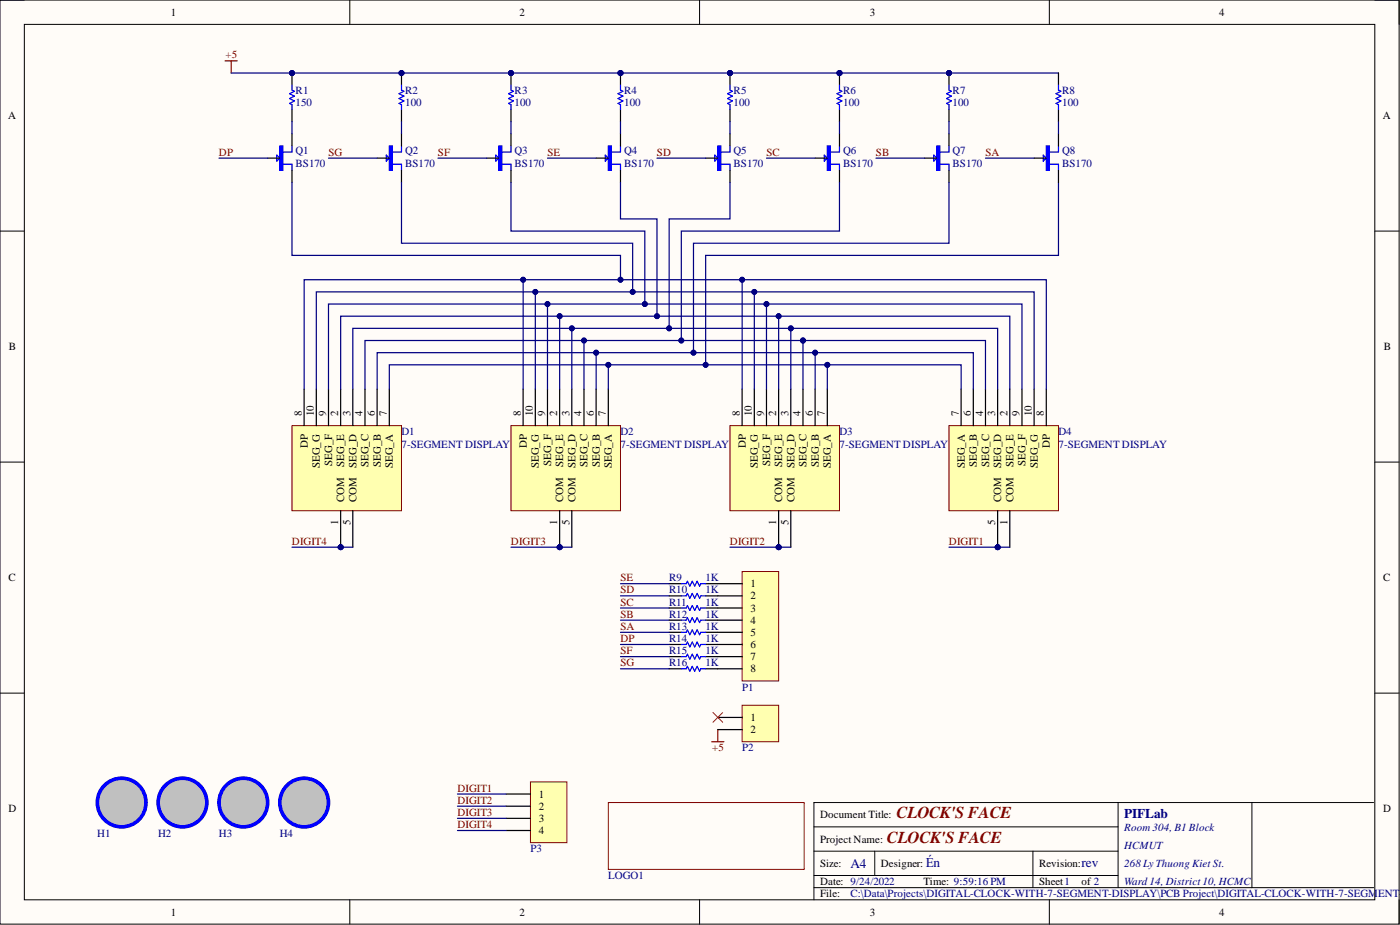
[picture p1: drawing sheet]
<svg xmlns="http://www.w3.org/2000/svg" width="292mm" height="193mm" viewBox="0 0 292 193" stroke-linecap="round" stroke-linejoin="round" font-family="sans-serif">
<defs><g id="words">
<g font-size="3.5" fill="#800000">
<text x="187.1" y="170.7">CLOCK'S FACE</text>
<text x="185.1" y="175.8">CLOCK'S FACE</text>
</g>
<g font-size="2.8" fill="#000080">
<text x="234.5" y="170.6">PIFLab</text>
<text x="177.4" y="181">A4</text>
<text x="193.2" y="180.8">Én</text>
<text x="225.7" y="180.8">rev</text>
</g>
<g font-size="2.3">
<text x="35.6" y="3.3">1</text>
<text x="108.4" y="3.3">2</text>
<text x="181.5" y="3.3">3</text>
<text x="254.3" y="3.3">4</text>
<text x="1.7" y="24.9">A</text>
<text x="288.5" y="24.9">A</text>
<text x="1.9" y="73.1">B</text>
<text x="288.7" y="73.1">B</text>
<text x="63" y="86.8" transform="rotate(-90 63 86.8)">8</text>
<text x="65.5" y="86.8" transform="rotate(-90 65.5 86.8)">10</text>
<text x="68" y="86.8" transform="rotate(-90 68 86.8)">9</text>
<text x="70.6" y="86.8" transform="rotate(-90 70.6 86.8)">2</text>
<text x="73.1" y="86.8" transform="rotate(-90 73.1 86.8)">3</text>
<text x="75.6" y="86.8" transform="rotate(-90 75.6 86.8)">4</text>
<text x="78.2" y="86.8" transform="rotate(-90 78.2 86.8)">6</text>
<text x="80.7" y="86.8" transform="rotate(-90 80.7 86.8)">7</text>
<text x="108.6" y="86.8" transform="rotate(-90 108.6 86.8)">8</text>
<text x="111.2" y="86.8" transform="rotate(-90 111.2 86.8)">10</text>
<text x="113.7" y="86.8" transform="rotate(-90 113.7 86.8)">9</text>
<text x="116.3" y="86.8" transform="rotate(-90 116.3 86.8)">2</text>
<text x="118.8" y="86.8" transform="rotate(-90 118.8 86.8)">3</text>
<text x="121.3" y="86.8" transform="rotate(-90 121.3 86.8)">4</text>
<text x="123.9" y="86.8" transform="rotate(-90 123.9 86.8)">6</text>
<text x="126.4" y="86.8" transform="rotate(-90 126.4 86.8)">7</text>
<text x="154.3" y="86.8" transform="rotate(-90 154.3 86.8)">8</text>
<text x="156.9" y="86.8" transform="rotate(-90 156.9 86.8)">10</text>
<text x="159.4" y="86.8" transform="rotate(-90 159.4 86.8)">9</text>
<text x="162" y="86.8" transform="rotate(-90 162 86.8)">2</text>
<text x="164.5" y="86.8" transform="rotate(-90 164.5 86.8)">3</text>
<text x="167" y="86.8" transform="rotate(-90 167 86.8)">4</text>
<text x="169.6" y="86.8" transform="rotate(-90 169.6 86.8)">6</text>
<text x="172.1" y="86.8" transform="rotate(-90 172.1 86.8)">7</text>
<text x="200" y="86.8" transform="rotate(-90 200 86.8)">7</text>
<text x="202.6" y="86.8" transform="rotate(-90 202.6 86.8)">6</text>
<text x="205.1" y="86.8" transform="rotate(-90 205.1 86.8)">4</text>
<text x="207.6" y="86.8" transform="rotate(-90 207.6 86.8)">3</text>
<text x="210.2" y="86.8" transform="rotate(-90 210.2 86.8)">2</text>
<text x="212.7" y="86.8" transform="rotate(-90 212.7 86.8)">9</text>
<text x="215.3" y="86.8" transform="rotate(-90 215.3 86.8)">10</text>
<text x="217.8" y="86.8" transform="rotate(-90 217.8 86.8)">8</text>
<text x="64.2" y="93.4" transform="rotate(-90 64.2 93.4)">DP</text>
<text x="109.9" y="93.4" transform="rotate(-90 109.9 93.4)">DP</text>
<text x="155.6" y="93.4" transform="rotate(-90 155.6 93.4)">DP</text>
<text x="219.1" y="93.4" transform="rotate(-90 219.1 93.4)">DP</text>
<text x="66.8" y="97.7" transform="rotate(-90 66.8 97.7)">SEG_G</text>
<text x="69.3" y="97.2" transform="rotate(-90 69.3 97.2)">SEG_F</text>
<text x="71.8" y="97.4" transform="rotate(-90 71.8 97.4)">SEG_E</text>
<text x="74.4" y="97.6" transform="rotate(-90 74.4 97.6)">SEG_D</text>
<text x="76.9" y="97.5" transform="rotate(-90 76.9 97.5)">SEG_C</text>
<text x="79.5" y="97.4" transform="rotate(-90 79.5 97.4)">SEG_B</text>
<text x="82" y="97.7" transform="rotate(-90 82 97.7)">SEG_A</text>
<text x="112.5" y="97.7" transform="rotate(-90 112.5 97.7)">SEG_G</text>
<text x="115" y="97.2" transform="rotate(-90 115 97.2)">SEG_F</text>
<text x="117.5" y="97.4" transform="rotate(-90 117.5 97.4)">SEG_E</text>
<text x="120.1" y="97.6" transform="rotate(-90 120.1 97.6)">SEG_D</text>
<text x="122.6" y="97.5" transform="rotate(-90 122.6 97.5)">SEG_C</text>
<text x="125.1" y="97.4" transform="rotate(-90 125.1 97.4)">SEG_B</text>
<text x="127.7" y="97.7" transform="rotate(-90 127.7 97.7)">SEG_A</text>
<text x="158.1" y="97.7" transform="rotate(-90 158.1 97.7)">SEG_G</text>
<text x="160.7" y="97.2" transform="rotate(-90 160.7 97.2)">SEG_F</text>
<text x="163.2" y="97.4" transform="rotate(-90 163.2 97.4)">SEG_E</text>
<text x="165.8" y="97.6" transform="rotate(-90 165.8 97.6)">SEG_D</text>
<text x="168.3" y="97.5" transform="rotate(-90 168.3 97.5)">SEG_C</text>
<text x="170.8" y="97.4" transform="rotate(-90 170.8 97.4)">SEG_B</text>
<text x="173.4" y="97.7" transform="rotate(-90 173.4 97.7)">SEG_A</text>
<text x="201.3" y="97.7" transform="rotate(-90 201.3 97.7)">SEG_A</text>
<text x="203.8" y="97.4" transform="rotate(-90 203.8 97.4)">SEG_B</text>
<text x="206.4" y="97.5" transform="rotate(-90 206.4 97.5)">SEG_C</text>
<text x="208.9" y="97.6" transform="rotate(-90 208.9 97.6)">SEG_D</text>
<text x="211.5" y="97.4" transform="rotate(-90 211.5 97.4)">SEG_E</text>
<text x="214" y="97.2" transform="rotate(-90 214 97.2)">SEG_F</text>
<text x="216.5" y="97.7" transform="rotate(-90 216.5 97.7)">SEG_G</text>
<text x="71.8" y="104.8" transform="rotate(-90 71.8 104.8)">COM</text>
<text x="74.4" y="104.8" transform="rotate(-90 74.4 104.8)">COM</text>
<text x="117.5" y="104.8" transform="rotate(-90 117.5 104.8)">COM</text>
<text x="120.1" y="104.8" transform="rotate(-90 120.1 104.8)">COM</text>
<text x="163.2" y="104.8" transform="rotate(-90 163.2 104.8)">COM</text>
<text x="165.8" y="104.8" transform="rotate(-90 165.8 104.8)">COM</text>
<text x="208.9" y="104.8" transform="rotate(-90 208.9 104.8)">COM</text>
<text x="211.5" y="104.8" transform="rotate(-90 211.5 104.8)">COM</text>
<text x="70.6" y="109.4" transform="rotate(-90 70.6 109.4)">1</text>
<text x="73.1" y="109.6" transform="rotate(-90 73.1 109.6)">5</text>
<text x="116.3" y="109.4" transform="rotate(-90 116.3 109.4)">1</text>
<text x="118.8" y="109.6" transform="rotate(-90 118.8 109.6)">5</text>
<text x="162" y="109.4" transform="rotate(-90 162 109.4)">1</text>
<text x="164.5" y="109.6" transform="rotate(-90 164.5 109.6)">5</text>
<text x="207.6" y="109.6" transform="rotate(-90 207.6 109.6)">5</text>
<text x="210.2" y="109.4" transform="rotate(-90 210.2 109.4)">1</text>
<text x="1.8" y="121.3">C</text>
<text x="156.6" y="122.5">1</text>
<text x="156.6" y="125.1">2</text>
<text x="288.6" y="121.3">C</text>
<text x="156.6" y="127.6">3</text>
<text x="156.6" y="130.1">4</text>
<text x="156.6" y="132.7">5</text>
<text x="156.6" y="135.2">6</text>
<text x="156.6" y="137.7">7</text>
<text x="156.6" y="140.3">8</text>
<text x="156.6" y="150.4">1</text>
<text x="156.6" y="153">2</text>
<text x="112.5" y="166.4">1</text>
<text x="1.8" y="169.5">D</text>
<text x="112.5" y="168.9">2</text>
<text x="112.5" y="171.5">3</text>
<text x="171.1" y="170.7">Document Title:</text>
<text x="288.6" y="169.5">D</text>
<text x="112.5" y="174">4</text>
<text x="171.1" y="175.8">Project Name:</text>
<text x="171.1" y="180.9">Size:</text>
<text x="171.1" y="184.7">Date: 9/24/2022</text>
<text x="183.8" y="180.9">Designer:</text>
<text x="192.7" y="184.7">Time: 9:59:16 PM</text>
<text x="216.8" y="180.9">Revision:</text>
<text x="216.8" y="184.7">Sheet1</text>
<text x="225.7" y="184.7">of 2</text>
<text x="35.6" y="191">1</text>
<text x="108.4" y="191">2</text>
<text x="171.1" y="187.2">File:</text>
<text x="181.5" y="191">3</text>
<text x="254.3" y="191">4</text>
</g>
<g font-size="2.3" fill="#800000">
<text x="47" y="12.2">+5</text>
<text x="45.7" y="32.5">DP</text>
<text x="68.5" y="32.5">SG</text>
<text x="91.4" y="32.5">SF</text>
<text x="114.2" y="32.5">SE</text>
<text x="137.1" y="32.5">SD</text>
<text x="159.9" y="32.5">SC</text>
<text x="182.8" y="32.5">SB</text>
<text x="205.6" y="32.5">SA</text>
<text x="60.9" y="113.6">DIGIT4</text>
<text x="106.6" y="113.6">DIGIT3</text>
<text x="152.3" y="113.6">DIGIT2</text>
<text x="198" y="113.6">DIGIT1</text>
<text x="129.5" y="123.8">SD</text>
<text x="129.5" y="121.3">SE</text>
<text x="129.5" y="131.4">SA</text>
<text x="129.5" y="128.9">SB</text>
<text x="129.5" y="126.3">SC</text>
<text x="129.5" y="136.5">SF</text>
<text x="129.5" y="133.9">DP</text>
<text x="129.5" y="139">SG</text>
<text x="148.6" y="156.8">+5</text>
<text x="95.4" y="165.1">DIGIT1</text>
<text x="95.4" y="167.7">DIGIT2</text>
<text x="95.4" y="170.2">DIGIT3</text>
<text x="95.4" y="172.7">DIGIT4</text>
</g>
<g font-size="2.3" fill="#000080">
<text x="61.7" y="22.1">150</text>
<text x="61.7" y="19.5">R1</text>
<text x="84.5" y="22.1">100</text>
<text x="84.5" y="19.5">R2</text>
<text x="107.4" y="22.1">100</text>
<text x="107.4" y="19.5">R3</text>
<text x="130.2" y="22.1">100</text>
<text x="130.2" y="19.5">R4</text>
<text x="153.1" y="22.1">100</text>
<text x="153.1" y="19.5">R5</text>
<text x="175.9" y="22.1">100</text>
<text x="175.9" y="19.5">R6</text>
<text x="198.8" y="22.1">100</text>
<text x="198.8" y="19.5">R7</text>
<text x="221.6" y="22.1">100</text>
<text x="221.6" y="19.5">R8</text>
<text x="61.7" y="32.2">Q1</text>
<text x="61.7" y="34.8">BS170</text>
<text x="84.5" y="32.2">Q2</text>
<text x="84.5" y="34.8">BS170</text>
<text x="107.4" y="32.2">Q3</text>
<text x="107.4" y="34.8">BS170</text>
<text x="130.2" y="32.2">Q4</text>
<text x="130.2" y="34.8">BS170</text>
<text x="153.1" y="32.2">Q5</text>
<text x="153.1" y="34.8">BS170</text>
<text x="175.9" y="32.2">Q6</text>
<text x="175.9" y="34.8">BS170</text>
<text x="198.8" y="32.2">Q7</text>
<text x="198.8" y="34.8">BS170</text>
<text x="221.6" y="32.2">Q8</text>
<text x="221.6" y="34.8">BS170</text>
<text x="83.8" y="90.8">D1</text>
<text x="83.8" y="93.4">7-SEGMENT DISPLAY</text>
<text x="129.5" y="90.8">D2</text>
<text x="129.5" y="93.4">7-SEGMENT DISPLAY</text>
<text x="175.2" y="90.8">D3</text>
<text x="175.2" y="93.4">7-SEGMENT DISPLAY</text>
<text x="220.8" y="90.8">D4</text>
<text x="220.8" y="93.4">7-SEGMENT DISPLAY</text>
<text x="139.6" y="121.3">R9</text>
<text x="139.6" y="123.8">R10</text>
<text x="147.2" y="121.3">1K</text>
<text x="147.2" y="123.8">1K</text>
<text x="139.6" y="126.3">R11</text>
<text x="139.6" y="128.9">R12</text>
<text x="139.6" y="131.4">R13</text>
<text x="147.2" y="126.3">1K</text>
<text x="147.2" y="128.9">1K</text>
<text x="147.2" y="131.4">1K</text>
<text x="139.6" y="133.9">R14</text>
<text x="139.6" y="136.5">R15</text>
<text x="147.2" y="133.9">1K</text>
<text x="147.2" y="136.5">1K</text>
<text x="139.6" y="139">R16</text>
<text x="147.2" y="139">1K</text>
<text x="154.8" y="144.1">P1</text>
<text x="154.8" y="156.8">P2</text>
<text x="234.5" y="173.3">Room 304, B1 Block</text>
<text x="20.3" y="174.5">H1</text>
<text x="33" y="174.5">H2</text>
<text x="45.7" y="174.5">H3</text>
<text x="58.4" y="174.5">H4</text>
<text x="110.7" y="177.8">P3</text>
<text x="234.5" y="177.1">HCMUT</text>
<text x="126.9" y="183.4">LOGO1</text>
<text x="234.5" y="180.9">268 LyThuong Kiet St.</text>
<text x="234.5" y="184.7">Ward 14, District 10, HCMC</text>
<text x="177.4" y="187.2">C:\Data\Projects\DIGITAL-CLOCK-WITH-7-SEGMENT-DISPLAY\PCB Project\DIGITAL-CLOCK-WITH-7-SEGMENT-D</text>
</g>
</g></defs>
<path d="M0 0h291.9v192.8h-291.9z" fill-rule="evenodd" fill="#fffcf8"/>
<path d="M0 0h291.9v192.8h-291.9z" fill="none" stroke="#000" stroke-width=".21"/>
<path d="M5.1 5.1h281.7v182.6h-281.7z" fill-rule="evenodd" fill="#fffcf8"/>
<g fill="none" stroke="#000" stroke-width=".21">
<path d="M0 0h5.1M5.1 5.1h281.7v182.6h-281.7zM73 0v5.1M146 0v5.1M218.9 0v5.1M286.8 0h5.1v5.1M0 48.2h5.1M286.8 48.2h5.1M0 96.4h5.1M286.8 96.4h5.1M0 144.6h5.1M286.8 144.6h5.1"/>
<path d="M169.8 177.6h63.5M169.8 172.5h63.5M182.5 177.6v5M215.5 177.6v7.6M233.3 167.4v17.8M261.2 167.4v17.8M286.6 167.4h-116.8v20.3M73 187.7v5.1M146 187.7v5.1M169.8 185.2h116.8M169.8 182.6h63.5M218.9 187.7v5.1"/>
<path d="M291.9 187.7v5.1"/>
</g>
<circle cx="60.9" cy="15.2" r=".51" fill="#000080"/>
<circle cx="60.9" cy="15.2" r=".51" fill="none" stroke="#000080" stroke-width=".21"/>
<path d="M60.9 15.2v2.6" fill="none" stroke="#000" stroke-width=".25"/>
<circle cx="60.9" cy="15.2" r=".51" fill="#000080"/>
<circle cx="60.9" cy="15.2" r=".51" fill="none" stroke="#000080" stroke-width=".21"/>
<path d="M60.9 22.8v2.6" fill="none" stroke="#000" stroke-width=".25"/>
<path d="M60.9 17.8v1l.5 .2-1 .5 1 .6-1 .5 1 .5-1 .5 .5 .2v1" fill="none" stroke="#00f" stroke-width=".25"/>
<path d="M47 12.7h2.5M48.2 12.7v2.5" fill="none" stroke="#800000" stroke-width=".25"/>
<circle cx="71.1" cy="114.2" r=".51" fill="#000080"/>
<circle cx="71.1" cy="114.2" r=".51" fill="none" stroke="#000080" stroke-width=".21"/>
<path d="M60.9 88.8h22.9v17.7h-22.9z" fill-rule="evenodd" fill="#ffffb0"/>
<path d="M60.9 88.8h22.9v17.7h-22.9z" fill="none" stroke="#800000" stroke-width=".21"/>
<path d="M71.1 106.5v7.7" fill="none" stroke="#000" stroke-width=".25"/>
<circle cx="71.1" cy="114.2" r=".51" fill="#000080"/>
<circle cx="71.1" cy="114.2" r=".51" fill="none" stroke="#000080" stroke-width=".21"/>
<path d="M63.5 81.2v7.6M66 81.2v7.6M68.5 81.2v7.6M71.1 81.2v7.6M73.6 81.2v7.6M76.2 81.2v7.6M78.7 81.2v7.6M81.2 81.2v7.6M73.6 106.5v7.7" fill="none" stroke="#000" stroke-width=".25"/>
<circle cx="116.8" cy="114.2" r=".51" fill="#000080"/>
<circle cx="116.8" cy="114.2" r=".51" fill="none" stroke="#000080" stroke-width=".21"/>
<path d="M106.6 88.8h22.9v17.7h-22.9z" fill-rule="evenodd" fill="#ffffb0"/>
<path d="M106.6 88.8h22.9v17.7h-22.9z" fill="none" stroke="#800000" stroke-width=".21"/>
<path d="M116.8 106.5v7.7" fill="none" stroke="#000" stroke-width=".25"/>
<circle cx="116.8" cy="114.2" r=".51" fill="#000080"/>
<circle cx="116.8" cy="114.2" r=".51" fill="none" stroke="#000080" stroke-width=".21"/>
<path d="M109.2 81.2v7.6M111.7 81.2v7.6M114.2 81.2v7.6M116.8 81.2v7.6M119.3 81.2v7.6M121.8 81.2v7.6M124.4 81.2v7.6M126.9 81.2v7.6M119.3 106.5v7.7" fill="none" stroke="#000" stroke-width=".25"/>
<circle cx="162.5" cy="114.2" r=".51" fill="#000080"/>
<circle cx="162.5" cy="114.2" r=".51" fill="none" stroke="#000080" stroke-width=".21"/>
<path d="M152.3 88.8h22.9v17.7h-22.9z" fill-rule="evenodd" fill="#ffffb0"/>
<path d="M152.3 88.8h22.9v17.7h-22.9z" fill="none" stroke="#800000" stroke-width=".21"/>
<path d="M162.5 106.5v7.7" fill="none" stroke="#000" stroke-width=".25"/>
<circle cx="162.5" cy="114.2" r=".51" fill="#000080"/>
<circle cx="162.5" cy="114.2" r=".51" fill="none" stroke="#000080" stroke-width=".21"/>
<path d="M154.8 81.2v7.6M157.4 81.2v7.6M159.9 81.2v7.6M162.5 81.2v7.6M165 81.2v7.6M167.5 81.2v7.6M170.1 81.2v7.6M172.6 81.2v7.6M165 106.5v7.7" fill="none" stroke="#000" stroke-width=".25"/>
<circle cx="208.2" cy="114.2" r=".51" fill="#000080"/>
<circle cx="208.2" cy="114.2" r=".51" fill="none" stroke="#000080" stroke-width=".21"/>
<path d="M198 88.8h22.8v17.7h-22.8z" fill-rule="evenodd" fill="#ffffb0"/>
<path d="M198 88.8h22.8v17.7h-22.8z" fill="none" stroke="#800000" stroke-width=".21"/>
<path d="M205.6 81.2v7.6M208.2 81.2v7.6M210.7 81.2v7.6M208.2 106.5v7.7M210.7 106.5v7.7" fill="none" stroke="#000" stroke-width=".25"/>
<circle cx="208.2" cy="114.2" r=".51" fill="#000080"/>
<circle cx="208.2" cy="114.2" r=".51" fill="none" stroke="#000080" stroke-width=".21"/>
<path d="M200.5 81.2v7.6M203.1 81.2v7.6M213.2 81.2v7.6M215.8 81.2v7.6M218.3 81.2v7.6M139.6 121.8h2.6M147.2 121.8h2.6" fill="none" stroke="#000" stroke-width=".25"/>
<path d="M142.2 121.8h1l.2-.5 .5 1 .5-1 .5 1 .6-1 .5 1 .2-.5h1" fill="none" stroke="#00f" stroke-width=".25"/>
<path d="M148.5 154.7h2.5M149.8 152.2v2.5" fill="none" stroke="#800000" stroke-width=".25"/>
<path d="M154.8 119.2h7.7v22.9h-7.7z" fill-rule="evenodd" fill="#ffffb0"/>
<path d="M154.8 119.2h7.7v22.9h-7.7z" fill="none" stroke="#800000" stroke-width=".21"/>
<path d="M149.8 121.8h5M149.8 124.3h5M149.8 126.8h5M149.8 129.4h5M149.8 131.9h5M149.8 134.4h5M149.8 137h5M149.8 139.5h5" fill="none" stroke="#000" stroke-width=".25"/>
<path d="M154.8 147.1h7.7v7.6h-7.7z" fill-rule="evenodd" fill="#ffffb0"/>
<path d="M154.8 147.1h7.7v7.6h-7.7z" fill="none" stroke="#800000" stroke-width=".21"/>
<path d="M149.8 149.7h5M149.8 152.2h5" fill="none" stroke="#000" stroke-width=".25"/>
<path d="M148.8 148.7l2 2M150.8 148.7l-2 2" fill="none" stroke="#f00" stroke-width=".21"/>
<circle cx="25.4" cy="167.4" r="5.1" fill="#c0c0c0"/>
<circle cx="25.4" cy="167.4" r="5.1" fill="none" stroke="#00f" stroke-width=".76"/>
<circle cx="38.1" cy="167.4" r="5.1" fill="#c0c0c0"/>
<circle cx="38.1" cy="167.4" r="5.1" fill="none" stroke="#00f" stroke-width=".76"/>
<circle cx="50.8" cy="167.4" r="5.1" fill="#c0c0c0"/>
<circle cx="50.8" cy="167.4" r="5.1" fill="none" stroke="#00f" stroke-width=".76"/>
<circle cx="63.5" cy="167.4" r="5.1" fill="#c0c0c0"/>
<circle cx="63.5" cy="167.4" r="5.1" fill="none" stroke="#00f" stroke-width=".76"/>
<path d="M110.7 163.1h7.6v12.7h-7.6z" fill-rule="evenodd" fill="#ffffb0"/>
<path d="M110.7 163.1h7.6v12.7h-7.6zM126.9 167.4h40.9v14h-40.9z" fill="none" stroke="#800000" stroke-width=".21"/>
<g fill="none" stroke="#000" stroke-width=".25">
<path d="M139.6 124.3h2.6M139.6 126.8h2.6M139.6 129.4h2.6M139.6 131.9h2.6M139.6 134.4h2.6M139.6 137h2.6M139.6 139.5h2.6M147.2 124.3h2.6M147.2 126.8h2.6M147.2 129.4h2.6M147.2 131.9h2.6M147.2 134.4h2.6"/>
<path d="M147.2 137h2.6M147.2 139.5h2.6M105.6 165.6h5.1M105.6 168.2h5.1M105.6 170.7h5.1M105.6 173.3h5.1"/>
</g>
<path d="M142.2 124.3h1l.2-.5 .5 1 .5-1 .5 1 .6-1 .5 1 .2-.5h1M142.2 126.8h1l.2-.5 .5 1 .5-1 .5 1 .6-1 .5 1 .2-.5h1M142.2 129.4h1l.2-.5 .5 1 .5-1 .5 1 .6-1 .5 1 .2-.5h1M142.2 131.9h1l.2-.5 .5 1 .5-1 .5 1 .6-1 .5 1 .2-.5h1M142.2 134.4h1l.2-.5 .5 1.1 .5-1.1 .5 1.1 .6-1.1 .5 1.1 .2-.6h1M142.2 137h1l.2-.5 .5 1 .5-1 .5 1 .6-1 .5 1 .2-.5h1M142.2 139.5h1l.2-.5 .5 1 .5-1 .5 1 .6-1 .5 1 .2-.5h1" fill="none" stroke="#00f" stroke-width=".25"/>
<path d="M58.4 30.5h.6v5h-.6z" fill-rule="evenodd" fill="#00f"/>
<path d="M57.7 32.4l.7 .6-.7 .6zM58.4 30.5h.6v5h-.6zM59 34.3h1.9v1.2M60.9 30.5v1.2h-1.9" fill="none" stroke="#00f" stroke-width=".25"/>
<path d="M55.8 33h2.6M60.9 27.9v2.6M60.9 35.5v2.6" fill="none" stroke="#000" stroke-width=".25"/>
<circle cx="83.8" cy="15.2" r=".51" fill="#000080"/>
<circle cx="83.8" cy="15.2" r=".51" fill="none" stroke="#000080" stroke-width=".21"/>
<path d="M83.8 15.2v2.6" fill="none" stroke="#000" stroke-width=".25"/>
<circle cx="83.8" cy="15.2" r=".51" fill="#000080"/>
<circle cx="83.8" cy="15.2" r=".51" fill="none" stroke="#000080" stroke-width=".21"/>
<path d="M83.8 22.8v2.6" fill="none" stroke="#000" stroke-width=".25"/>
<path d="M83.8 17.8v1l.5 .2-1 .5 1 .6-1 .5 1 .5-1 .5 .5 .2v1" fill="none" stroke="#00f" stroke-width=".25"/>
<path d="M81.2 30.5h.7v5h-.7z" fill-rule="evenodd" fill="#00f"/>
<path d="M80.6 32.4l.6 .6-.6 .6zM81.2 30.5h.7v5h-.7zM81.9 34.3h1.9v1.2M83.8 30.5v1.2h-1.9" fill="none" stroke="#00f" stroke-width=".25"/>
<path d="M78.7 33h2.5M83.8 27.9v2.6M83.8 35.5v2.6" fill="none" stroke="#000" stroke-width=".25"/>
<circle cx="106.6" cy="15.2" r=".51" fill="#000080"/>
<circle cx="106.6" cy="15.2" r=".51" fill="none" stroke="#000080" stroke-width=".21"/>
<path d="M106.6 15.2v2.6" fill="none" stroke="#000" stroke-width=".25"/>
<circle cx="106.6" cy="15.2" r=".51" fill="#000080"/>
<circle cx="106.6" cy="15.2" r=".51" fill="none" stroke="#000080" stroke-width=".21"/>
<path d="M106.6 22.8v2.6" fill="none" stroke="#000" stroke-width=".25"/>
<path d="M106.6 17.8v1l.5 .2-1 .5 1 .6-1 .5 1 .5-1 .5 .5 .2v1" fill="none" stroke="#00f" stroke-width=".25"/>
<path d="M104.1 30.5h.6v5h-.6z" fill-rule="evenodd" fill="#00f"/>
<path d="M103.4 32.4l.7 .6-.7 .6zM104.1 30.5h.6v5h-.6zM104.7 34.3h1.9v1.2M106.6 30.5v1.2h-1.9" fill="none" stroke="#00f" stroke-width=".25"/>
<path d="M101.5 33h2.6M106.6 27.9v2.6M106.6 35.5v2.6" fill="none" stroke="#000" stroke-width=".25"/>
<circle cx="129.5" cy="15.2" r=".51" fill="#000080"/>
<circle cx="129.5" cy="15.2" r=".51" fill="none" stroke="#000080" stroke-width=".21"/>
<path d="M129.5 15.2v2.6" fill="none" stroke="#000" stroke-width=".25"/>
<circle cx="129.5" cy="15.2" r=".51" fill="#000080"/>
<circle cx="129.5" cy="15.2" r=".51" fill="none" stroke="#000080" stroke-width=".21"/>
<path d="M129.5 22.8v2.6" fill="none" stroke="#000" stroke-width=".25"/>
<path d="M129.5 17.8v1l.5 .2-1 .5 1 .6-1 .5 1 .5-1 .5 .5 .2v1" fill="none" stroke="#00f" stroke-width=".25"/>
<path d="M126.9 30.5h.7v5h-.7z" fill-rule="evenodd" fill="#00f"/>
<path d="M126.3 32.4l.6 .6-.6 .6zM126.9 30.5h.7v5h-.7zM127.6 34.3h1.9v1.2M129.5 30.5v1.2h-1.9" fill="none" stroke="#00f" stroke-width=".25"/>
<path d="M124.4 33h2.5M129.5 27.9v2.6M129.5 35.5v2.6" fill="none" stroke="#000" stroke-width=".25"/>
<circle cx="152.3" cy="15.2" r=".51" fill="#000080"/>
<circle cx="152.3" cy="15.2" r=".51" fill="none" stroke="#000080" stroke-width=".21"/>
<path d="M152.3 15.2v2.6" fill="none" stroke="#000" stroke-width=".25"/>
<circle cx="152.3" cy="15.2" r=".51" fill="#000080"/>
<circle cx="152.3" cy="15.2" r=".51" fill="none" stroke="#000080" stroke-width=".21"/>
<path d="M152.3 22.8v2.6" fill="none" stroke="#000" stroke-width=".25"/>
<path d="M152.3 17.8v1l.5 .2-1 .5 1 .6-1 .5 1 .5-1 .5 .5 .2v1" fill="none" stroke="#00f" stroke-width=".25"/>
<path d="M149.8 30.5h.6v5h-.6z" fill-rule="evenodd" fill="#00f"/>
<path d="M149.1 32.4l.7 .6-.7 .6zM149.8 30.5h.6v5h-.6zM150.4 34.3h1.9v1.2M152.3 30.5v1.2h-1.9" fill="none" stroke="#00f" stroke-width=".25"/>
<path d="M147.2 33h2.6M152.3 27.9v2.6M152.3 35.5v2.6" fill="none" stroke="#000" stroke-width=".25"/>
<circle cx="175.2" cy="15.2" r=".51" fill="#000080"/>
<circle cx="175.2" cy="15.2" r=".51" fill="none" stroke="#000080" stroke-width=".21"/>
<path d="M175.2 15.2v2.6" fill="none" stroke="#000" stroke-width=".25"/>
<circle cx="175.2" cy="15.2" r=".51" fill="#000080"/>
<circle cx="175.2" cy="15.2" r=".51" fill="none" stroke="#000080" stroke-width=".21"/>
<path d="M175.2 22.8v2.6" fill="none" stroke="#000" stroke-width=".25"/>
<path d="M175.2 17.8v1l.5 .2-1.1 .5 1.1 .6-1.1 .5 1.1 .5-1.1 .5 .6 .2v1" fill="none" stroke="#00f" stroke-width=".25"/>
<path d="M172.6 30.5h.6v5h-.6z" fill-rule="evenodd" fill="#00f"/>
<path d="M172 32.4l.6 .6-.6 .6zM172.6 30.5h.6v5h-.6zM173.2 34.3h2v1.2M175.2 30.5v1.2h-2" fill="none" stroke="#00f" stroke-width=".25"/>
<path d="M170.1 33h2.5M175.2 27.9v2.6M175.2 35.5v2.6" fill="none" stroke="#000" stroke-width=".25"/>
<circle cx="198" cy="15.2" r=".51" fill="#000080"/>
<circle cx="198" cy="15.2" r=".51" fill="none" stroke="#000080" stroke-width=".21"/>
<path d="M198 15.2v2.6" fill="none" stroke="#000" stroke-width=".25"/>
<circle cx="198" cy="15.2" r=".51" fill="#000080"/>
<circle cx="198" cy="15.2" r=".51" fill="none" stroke="#000080" stroke-width=".21"/>
<path d="M198 22.8v2.6" fill="none" stroke="#000" stroke-width=".25"/>
<path d="M198 17.8v1l.5 .2-1 .5 1 .6-1 .5 1 .5-1 .5 .5 .2v1" fill="none" stroke="#00f" stroke-width=".25"/>
<path d="M195.5 30.5h.6v5h-.6z" fill-rule="evenodd" fill="#00f"/>
<path d="M194.8 32.4l.7 .6-.7 .6zM195.5 30.5h.6v5h-.6zM196.1 34.3h1.9v1.2M198 30.5v1.2h-1.9" fill="none" stroke="#00f" stroke-width=".25"/>
<path d="M192.9 33h2.6M198 27.9v2.6M198 35.5v2.6" fill="none" stroke="#000" stroke-width=".25"/>
<path d="M126.9 76.1v5.1" fill="none" stroke="#000080" stroke-width=".25"/>
<circle cx="126.9" cy="76.1" r=".51" fill="#000080"/>
<circle cx="126.9" cy="76.1" r=".51" fill="none" stroke="#000080" stroke-width=".21"/>
<path d="M172.6 76.1v5.1" fill="none" stroke="#000080" stroke-width=".25"/>
<circle cx="172.6" cy="76.1" r=".51" fill="#000080"/>
<circle cx="172.6" cy="76.1" r=".51" fill="none" stroke="#000080" stroke-width=".21"/>
<path d="M170.1 73.6v7.6" fill="none" stroke="#000080" stroke-width=".25"/>
<circle cx="170.1" cy="73.6" r=".51" fill="#000080"/>
<circle cx="170.1" cy="73.6" r=".51" fill="none" stroke="#000080" stroke-width=".21"/>
<path d="M124.4 73.6v7.6" fill="none" stroke="#000080" stroke-width=".25"/>
<circle cx="124.4" cy="73.6" r=".51" fill="#000080"/>
<circle cx="124.4" cy="73.6" r=".51" fill="none" stroke="#000080" stroke-width=".21"/>
<path d="M167.5 71v10.2" fill="none" stroke="#000080" stroke-width=".25"/>
<circle cx="167.5" cy="71" r=".51" fill="#000080"/>
<circle cx="167.5" cy="71" r=".51" fill="none" stroke="#000080" stroke-width=".21"/>
<path d="M167.5 71h38.1v10.2" fill="none" stroke="#000080" stroke-width=".25"/>
<circle cx="167.5" cy="71" r=".51" fill="#000080"/>
<circle cx="167.5" cy="71" r=".51" fill="none" stroke="#000080" stroke-width=".21"/>
<path d="M165 68.5v12.7" fill="none" stroke="#000080" stroke-width=".25"/>
<circle cx="165" cy="68.5" r=".51" fill="#000080"/>
<circle cx="165" cy="68.5" r=".51" fill="none" stroke="#000080" stroke-width=".21"/>
<path d="M162.5 66v15.2" fill="none" stroke="#000080" stroke-width=".25"/>
<circle cx="162.5" cy="66" r=".51" fill="#000080"/>
<circle cx="162.5" cy="66" r=".51" fill="none" stroke="#000080" stroke-width=".21"/>
<path d="M116.8 66v15.2" fill="none" stroke="#000080" stroke-width=".25"/>
<circle cx="116.8" cy="66" r=".51" fill="#000080"/>
<circle cx="116.8" cy="66" r=".51" fill="none" stroke="#000080" stroke-width=".21"/>
<path d="M66 81.2v-20.3h149.8v20.3" fill="none" stroke="#000080" stroke-width=".25"/>
<circle cx="111.7" cy="60.9" r=".51" fill="#000080"/>
<circle cx="111.7" cy="60.9" r=".51" fill="none" stroke="#000080" stroke-width=".21"/>
<circle cx="132" cy="60.9" r=".51" fill="#000080"/>
<circle cx="132" cy="60.9" r=".51" fill="none" stroke="#000080" stroke-width=".21"/>
<circle cx="157.4" cy="60.9" r=".51" fill="#000080"/>
<circle cx="157.4" cy="60.9" r=".51" fill="none" stroke="#000080" stroke-width=".21"/>
<path d="M157.4 60.9v20.3" fill="none" stroke="#000080" stroke-width=".25"/>
<circle cx="157.4" cy="60.9" r=".51" fill="#000080"/>
<circle cx="157.4" cy="60.9" r=".51" fill="none" stroke="#000080" stroke-width=".21"/>
<path d="M154.8 58.4v22.8" fill="none" stroke="#000080" stroke-width=".25"/>
<circle cx="154.8" cy="58.4" r=".51" fill="#000080"/>
<circle cx="154.8" cy="58.4" r=".51" fill="none" stroke="#000080" stroke-width=".21"/>
<path d="M109.2 58.4v22.8" fill="none" stroke="#000080" stroke-width=".25"/>
<circle cx="109.2" cy="58.4" r=".51" fill="#000080"/>
<circle cx="109.2" cy="58.4" r=".51" fill="none" stroke="#000080" stroke-width=".21"/>
<path d="M111.7 60.9v20.3" fill="none" stroke="#000080" stroke-width=".25"/>
<circle cx="111.7" cy="60.9" r=".51" fill="#000080"/>
<circle cx="111.7" cy="60.9" r=".51" fill="none" stroke="#000080" stroke-width=".21"/>
<path d="M114.2 63.4v17.8" fill="none" stroke="#000080" stroke-width=".25"/>
<circle cx="114.2" cy="63.4" r=".51" fill="#000080"/>
<circle cx="114.2" cy="63.4" r=".51" fill="none" stroke="#000080" stroke-width=".21"/>
<path d="M119.3 68.5v12.7" fill="none" stroke="#000080" stroke-width=".25"/>
<circle cx="119.3" cy="68.5" r=".51" fill="#000080"/>
<circle cx="119.3" cy="68.5" r=".51" fill="none" stroke="#000080" stroke-width=".21"/>
<path d="M121.8 71v10.2" fill="none" stroke="#000080" stroke-width=".25"/>
<circle cx="121.8" cy="71" r=".51" fill="#000080"/>
<circle cx="121.8" cy="71" r=".51" fill="none" stroke="#000080" stroke-width=".21"/>
<path d="M159.9 81.2v-17.8h53.3v17.8" fill="none" stroke="#000080" stroke-width=".25"/>
<circle cx="159.9" cy="63.4" r=".51" fill="#000080"/>
<circle cx="159.9" cy="63.4" r=".51" fill="none" stroke="#000080" stroke-width=".21"/>
<path d="M220.8 38.1v15.2h-73.6v22.8" fill="none" stroke="#000080" stroke-width=".25"/>
<circle cx="147.2" cy="76.1" r=".51" fill="#000080"/>
<circle cx="147.2" cy="76.1" r=".51" fill="none" stroke="#000080" stroke-width=".21"/>
<path d="M198 38.1v12.6h-53.3v22.9" fill="none" stroke="#000080" stroke-width=".25"/>
<circle cx="144.7" cy="73.6" r=".51" fill="#000080"/>
<circle cx="144.7" cy="73.6" r=".51" fill="none" stroke="#000080" stroke-width=".21"/>
<path d="M175.2 38.1v10.1h-33v22.8" fill="none" stroke="#000080" stroke-width=".25"/>
<circle cx="142.2" cy="71" r=".51" fill="#000080"/>
<circle cx="142.2" cy="71" r=".51" fill="none" stroke="#000080" stroke-width=".21"/>
<path d="M152.3 38.1v7.6h-12.7v22.8" fill="none" stroke="#000080" stroke-width=".25"/>
<circle cx="139.6" cy="68.5" r=".51" fill="#000080"/>
<circle cx="139.6" cy="68.5" r=".51" fill="none" stroke="#000080" stroke-width=".21"/>
<path d="M106.6 38.1v10.1h27.9v15.2" fill="none" stroke="#000080" stroke-width=".25"/>
<circle cx="134.5" cy="63.4" r=".51" fill="#000080"/>
<circle cx="134.5" cy="63.4" r=".51" fill="none" stroke="#000080" stroke-width=".21"/>
<path d="M83.8 38.1v12.6h48.2v10.2" fill="none" stroke="#000080" stroke-width=".25"/>
<circle cx="132" cy="60.9" r=".51" fill="#000080"/>
<circle cx="132" cy="60.9" r=".51" fill="none" stroke="#000080" stroke-width=".21"/>
<path d="M159.9 33h10.2M182.8 33h10.1M205.6 33h10.2M167.5 71h-91.3v10.2" fill="none" stroke="#000080" stroke-width=".25"/>
<circle cx="121.8" cy="71" r=".51" fill="#000080"/>
<circle cx="121.8" cy="71" r=".51" fill="none" stroke="#000080" stroke-width=".21"/>
<circle cx="142.2" cy="71" r=".51" fill="#000080"/>
<circle cx="142.2" cy="71" r=".51" fill="none" stroke="#000080" stroke-width=".21"/>
<circle cx="167.5" cy="71" r=".51" fill="#000080"/>
<circle cx="167.5" cy="71" r=".51" fill="none" stroke="#000080" stroke-width=".21"/>
<path d="M45.7 33h10.1M68.5 33h10.2M91.4 33h10.1M114.2 33h10.2M137.1 33h10.1M152.3 114.2h10.2M95.4 165.6h10.2M95.4 168.2h10.2M95.4 170.7h10.2M95.4 173.3h10.2" fill="none" stroke="#000080" stroke-width=".25"/>
<circle cx="162.5" cy="114.2" r=".51" fill="#000080"/>
<circle cx="162.5" cy="114.2" r=".51" fill="none" stroke="#000080" stroke-width=".21"/>
<path d="M106.6 114.2h10.2" fill="none" stroke="#000080" stroke-width=".25"/>
<circle cx="116.8" cy="114.2" r=".51" fill="#000080"/>
<circle cx="116.8" cy="114.2" r=".51" fill="none" stroke="#000080" stroke-width=".21"/>
<path d="M60.9 114.2h10.2" fill="none" stroke="#000080" stroke-width=".25"/>
<circle cx="71.1" cy="114.2" r=".51" fill="#000080"/>
<circle cx="71.1" cy="114.2" r=".51" fill="none" stroke="#000080" stroke-width=".21"/>
<path d="M71.1 114.2h2.5" fill="none" stroke="#000080" stroke-width=".25"/>
<circle cx="71.1" cy="114.2" r=".51" fill="#000080"/>
<circle cx="71.1" cy="114.2" r=".51" fill="none" stroke="#000080" stroke-width=".21"/>
<path d="M116.8 114.2h2.5" fill="none" stroke="#000080" stroke-width=".25"/>
<circle cx="116.8" cy="114.2" r=".51" fill="#000080"/>
<circle cx="116.8" cy="114.2" r=".51" fill="none" stroke="#000080" stroke-width=".21"/>
<path d="M162.5 114.2h2.5" fill="none" stroke="#000080" stroke-width=".25"/>
<circle cx="162.5" cy="114.2" r=".51" fill="#000080"/>
<circle cx="162.5" cy="114.2" r=".51" fill="none" stroke="#000080" stroke-width=".21"/>
<path d="M208.2 114.2h2.5" fill="none" stroke="#000080" stroke-width=".25"/>
<circle cx="208.2" cy="114.2" r=".51" fill="#000080"/>
<circle cx="208.2" cy="114.2" r=".51" fill="none" stroke="#000080" stroke-width=".21"/>
<path d="M60.9 38.1v15.2h68.6v5.1" fill="none" stroke="#000080" stroke-width=".25"/>
<circle cx="129.5" cy="58.4" r=".51" fill="#000080"/>
<circle cx="129.5" cy="58.4" r=".51" fill="none" stroke="#000080" stroke-width=".21"/>
<path d="M129.5 38.1v7.6h7.6v20.3" fill="none" stroke="#000080" stroke-width=".25"/>
<circle cx="137.1" cy="66" r=".51" fill="#000080"/>
<circle cx="137.1" cy="66" r=".51" fill="none" stroke="#000080" stroke-width=".21"/>
<path d="M198 114.2h10.2" fill="none" stroke="#000080" stroke-width=".25"/>
<circle cx="208.2" cy="114.2" r=".51" fill="#000080"/>
<circle cx="208.2" cy="114.2" r=".51" fill="none" stroke="#000080" stroke-width=".21"/>
<path d="M60.9 25.4v2.5M63.5 81.2v-22.8h154.8v22.8M129.5 139.5h10.1M129.5 137h10.1M129.5 131.9h10.1M129.5 129.4h10.1M129.5 126.8h10.1M129.5 124.3h10.1M129.5 121.8h10.1M129.5 134.4h10.1" fill="none" stroke="#000080" stroke-width=".25"/>
<circle cx="109.2" cy="58.4" r=".51" fill="#000080"/>
<circle cx="109.2" cy="58.4" r=".51" fill="none" stroke="#000080" stroke-width=".21"/>
<circle cx="129.5" cy="58.4" r=".51" fill="#000080"/>
<circle cx="129.5" cy="58.4" r=".51" fill="none" stroke="#000080" stroke-width=".21"/>
<circle cx="154.8" cy="58.4" r=".51" fill="#000080"/>
<circle cx="154.8" cy="58.4" r=".51" fill="none" stroke="#000080" stroke-width=".21"/>
<path d="M83.8 25.4v2.5M106.6 25.4v2.5M159.9 63.4h-91.4v17.8" fill="none" stroke="#000080" stroke-width=".25"/>
<circle cx="114.2" cy="63.4" r=".51" fill="#000080"/>
<circle cx="114.2" cy="63.4" r=".51" fill="none" stroke="#000080" stroke-width=".21"/>
<circle cx="134.5" cy="63.4" r=".51" fill="#000080"/>
<circle cx="134.5" cy="63.4" r=".51" fill="none" stroke="#000080" stroke-width=".21"/>
<circle cx="159.9" cy="63.4" r=".51" fill="#000080"/>
<circle cx="159.9" cy="63.4" r=".51" fill="none" stroke="#000080" stroke-width=".21"/>
<path d="M48.2 15.2h81.3M129.5 25.4v2.5" fill="none" stroke="#000080" stroke-width=".25"/>
<circle cx="129.5" cy="15.2" r=".51" fill="#000080"/>
<circle cx="129.5" cy="15.2" r=".51" fill="none" stroke="#000080" stroke-width=".21"/>
<circle cx="106.6" cy="15.2" r=".51" fill="#000080"/>
<circle cx="106.6" cy="15.2" r=".51" fill="none" stroke="#000080" stroke-width=".21"/>
<circle cx="83.8" cy="15.2" r=".51" fill="#000080"/>
<circle cx="83.8" cy="15.2" r=".51" fill="none" stroke="#000080" stroke-width=".21"/>
<circle cx="60.9" cy="15.2" r=".51" fill="#000080"/>
<circle cx="60.9" cy="15.2" r=".51" fill="none" stroke="#000080" stroke-width=".21"/>
<path d="M71.1 81.2v-15.2h139.6v15.2" fill="none" stroke="#000080" stroke-width=".25"/>
<circle cx="116.8" cy="66" r=".51" fill="#000080"/>
<circle cx="116.8" cy="66" r=".51" fill="none" stroke="#000080" stroke-width=".21"/>
<circle cx="137.1" cy="66" r=".51" fill="#000080"/>
<circle cx="137.1" cy="66" r=".51" fill="none" stroke="#000080" stroke-width=".21"/>
<circle cx="162.5" cy="66" r=".51" fill="#000080"/>
<circle cx="162.5" cy="66" r=".51" fill="none" stroke="#000080" stroke-width=".21"/>
<path d="M152.3 25.4v2.5M73.6 81.2v-12.7h134.6v12.7" fill="none" stroke="#000080" stroke-width=".25"/>
<circle cx="119.3" cy="68.5" r=".51" fill="#000080"/>
<circle cx="119.3" cy="68.5" r=".51" fill="none" stroke="#000080" stroke-width=".21"/>
<circle cx="139.6" cy="68.5" r=".51" fill="#000080"/>
<circle cx="139.6" cy="68.5" r=".51" fill="none" stroke="#000080" stroke-width=".21"/>
<circle cx="165" cy="68.5" r=".51" fill="#000080"/>
<circle cx="165" cy="68.5" r=".51" fill="none" stroke="#000080" stroke-width=".21"/>
<path d="M129.5 15.2h22.8M175.2 25.4v2.5" fill="none" stroke="#000080" stroke-width=".25"/>
<circle cx="129.5" cy="15.2" r=".51" fill="#000080"/>
<circle cx="129.5" cy="15.2" r=".51" fill="none" stroke="#000080" stroke-width=".21"/>
<circle cx="152.3" cy="15.2" r=".51" fill="#000080"/>
<circle cx="152.3" cy="15.2" r=".51" fill="none" stroke="#000080" stroke-width=".21"/>
<path d="M152.3 15.2h22.9" fill="none" stroke="#000080" stroke-width=".25"/>
<circle cx="152.3" cy="15.2" r=".51" fill="#000080"/>
<circle cx="152.3" cy="15.2" r=".51" fill="none" stroke="#000080" stroke-width=".21"/>
<circle cx="175.2" cy="15.2" r=".51" fill="#000080"/>
<circle cx="175.2" cy="15.2" r=".51" fill="none" stroke="#000080" stroke-width=".21"/>
<path d="M78.7 81.2v-7.6h124.4v7.6" fill="none" stroke="#000080" stroke-width=".25"/>
<circle cx="124.4" cy="73.6" r=".51" fill="#000080"/>
<circle cx="124.4" cy="73.6" r=".51" fill="none" stroke="#000080" stroke-width=".21"/>
<circle cx="144.7" cy="73.6" r=".51" fill="#000080"/>
<circle cx="144.7" cy="73.6" r=".51" fill="none" stroke="#000080" stroke-width=".21"/>
<circle cx="170.1" cy="73.6" r=".51" fill="#000080"/>
<circle cx="170.1" cy="73.6" r=".51" fill="none" stroke="#000080" stroke-width=".21"/>
<path d="M175.2 15.2h22.8" fill="none" stroke="#000080" stroke-width=".25"/>
<circle cx="175.2" cy="15.2" r=".51" fill="#000080"/>
<circle cx="175.2" cy="15.2" r=".51" fill="none" stroke="#000080" stroke-width=".21"/>
<circle cx="198" cy="15.2" r=".51" fill="#000080"/>
<circle cx="198" cy="15.2" r=".51" fill="none" stroke="#000080" stroke-width=".21"/>
<path d="M198 15.2h22.8M198 25.4v2.5" fill="none" stroke="#000080" stroke-width=".25"/>
<circle cx="198" cy="15.2" r=".51" fill="#000080"/>
<circle cx="198" cy="15.2" r=".51" fill="none" stroke="#000080" stroke-width=".21"/>
<path d="M220.8 15.2v2.6M220.8 22.8v2.6" fill="none" stroke="#000" stroke-width=".25"/>
<path d="M220.8 17.8v1l.6 .2-1.1 .5 1.1 .6-1.1 .5 1.1 .5-1.1 .5 .5 .2v1" fill="none" stroke="#00f" stroke-width=".25"/>
<path d="M218.3 30.5h.6v5h-.6z" fill-rule="evenodd" fill="#00f"/>
<path d="M217.7 32.4l.6 .6-.6 .6zM218.3 30.5h.6v5h-.6zM218.9 34.3h1.9v1.2M220.8 30.5v1.2h-1.9" fill="none" stroke="#00f" stroke-width=".25"/>
<path d="M215.8 33h2.5M220.8 27.9v2.6M220.8 35.5v2.6" fill="none" stroke="#000" stroke-width=".25"/>
<path d="M220.8 25.4v2.5M81.2 81.2v-5.1h119.3v5.1" fill="none" stroke="#000080" stroke-width=".25"/>
<circle cx="126.9" cy="76.1" r=".51" fill="#000080"/>
<circle cx="126.9" cy="76.1" r=".51" fill="none" stroke="#000080" stroke-width=".21"/>
<circle cx="147.2" cy="76.1" r=".51" fill="#000080"/>
<circle cx="147.2" cy="76.1" r=".51" fill="none" stroke="#000080" stroke-width=".21"/>
<circle cx="172.6" cy="76.1" r=".51" fill="#000080"/>
<circle cx="172.6" cy="76.1" r=".51" fill="none" stroke="#000080" stroke-width=".21"/>
<use href="#words"/>
</svg>
